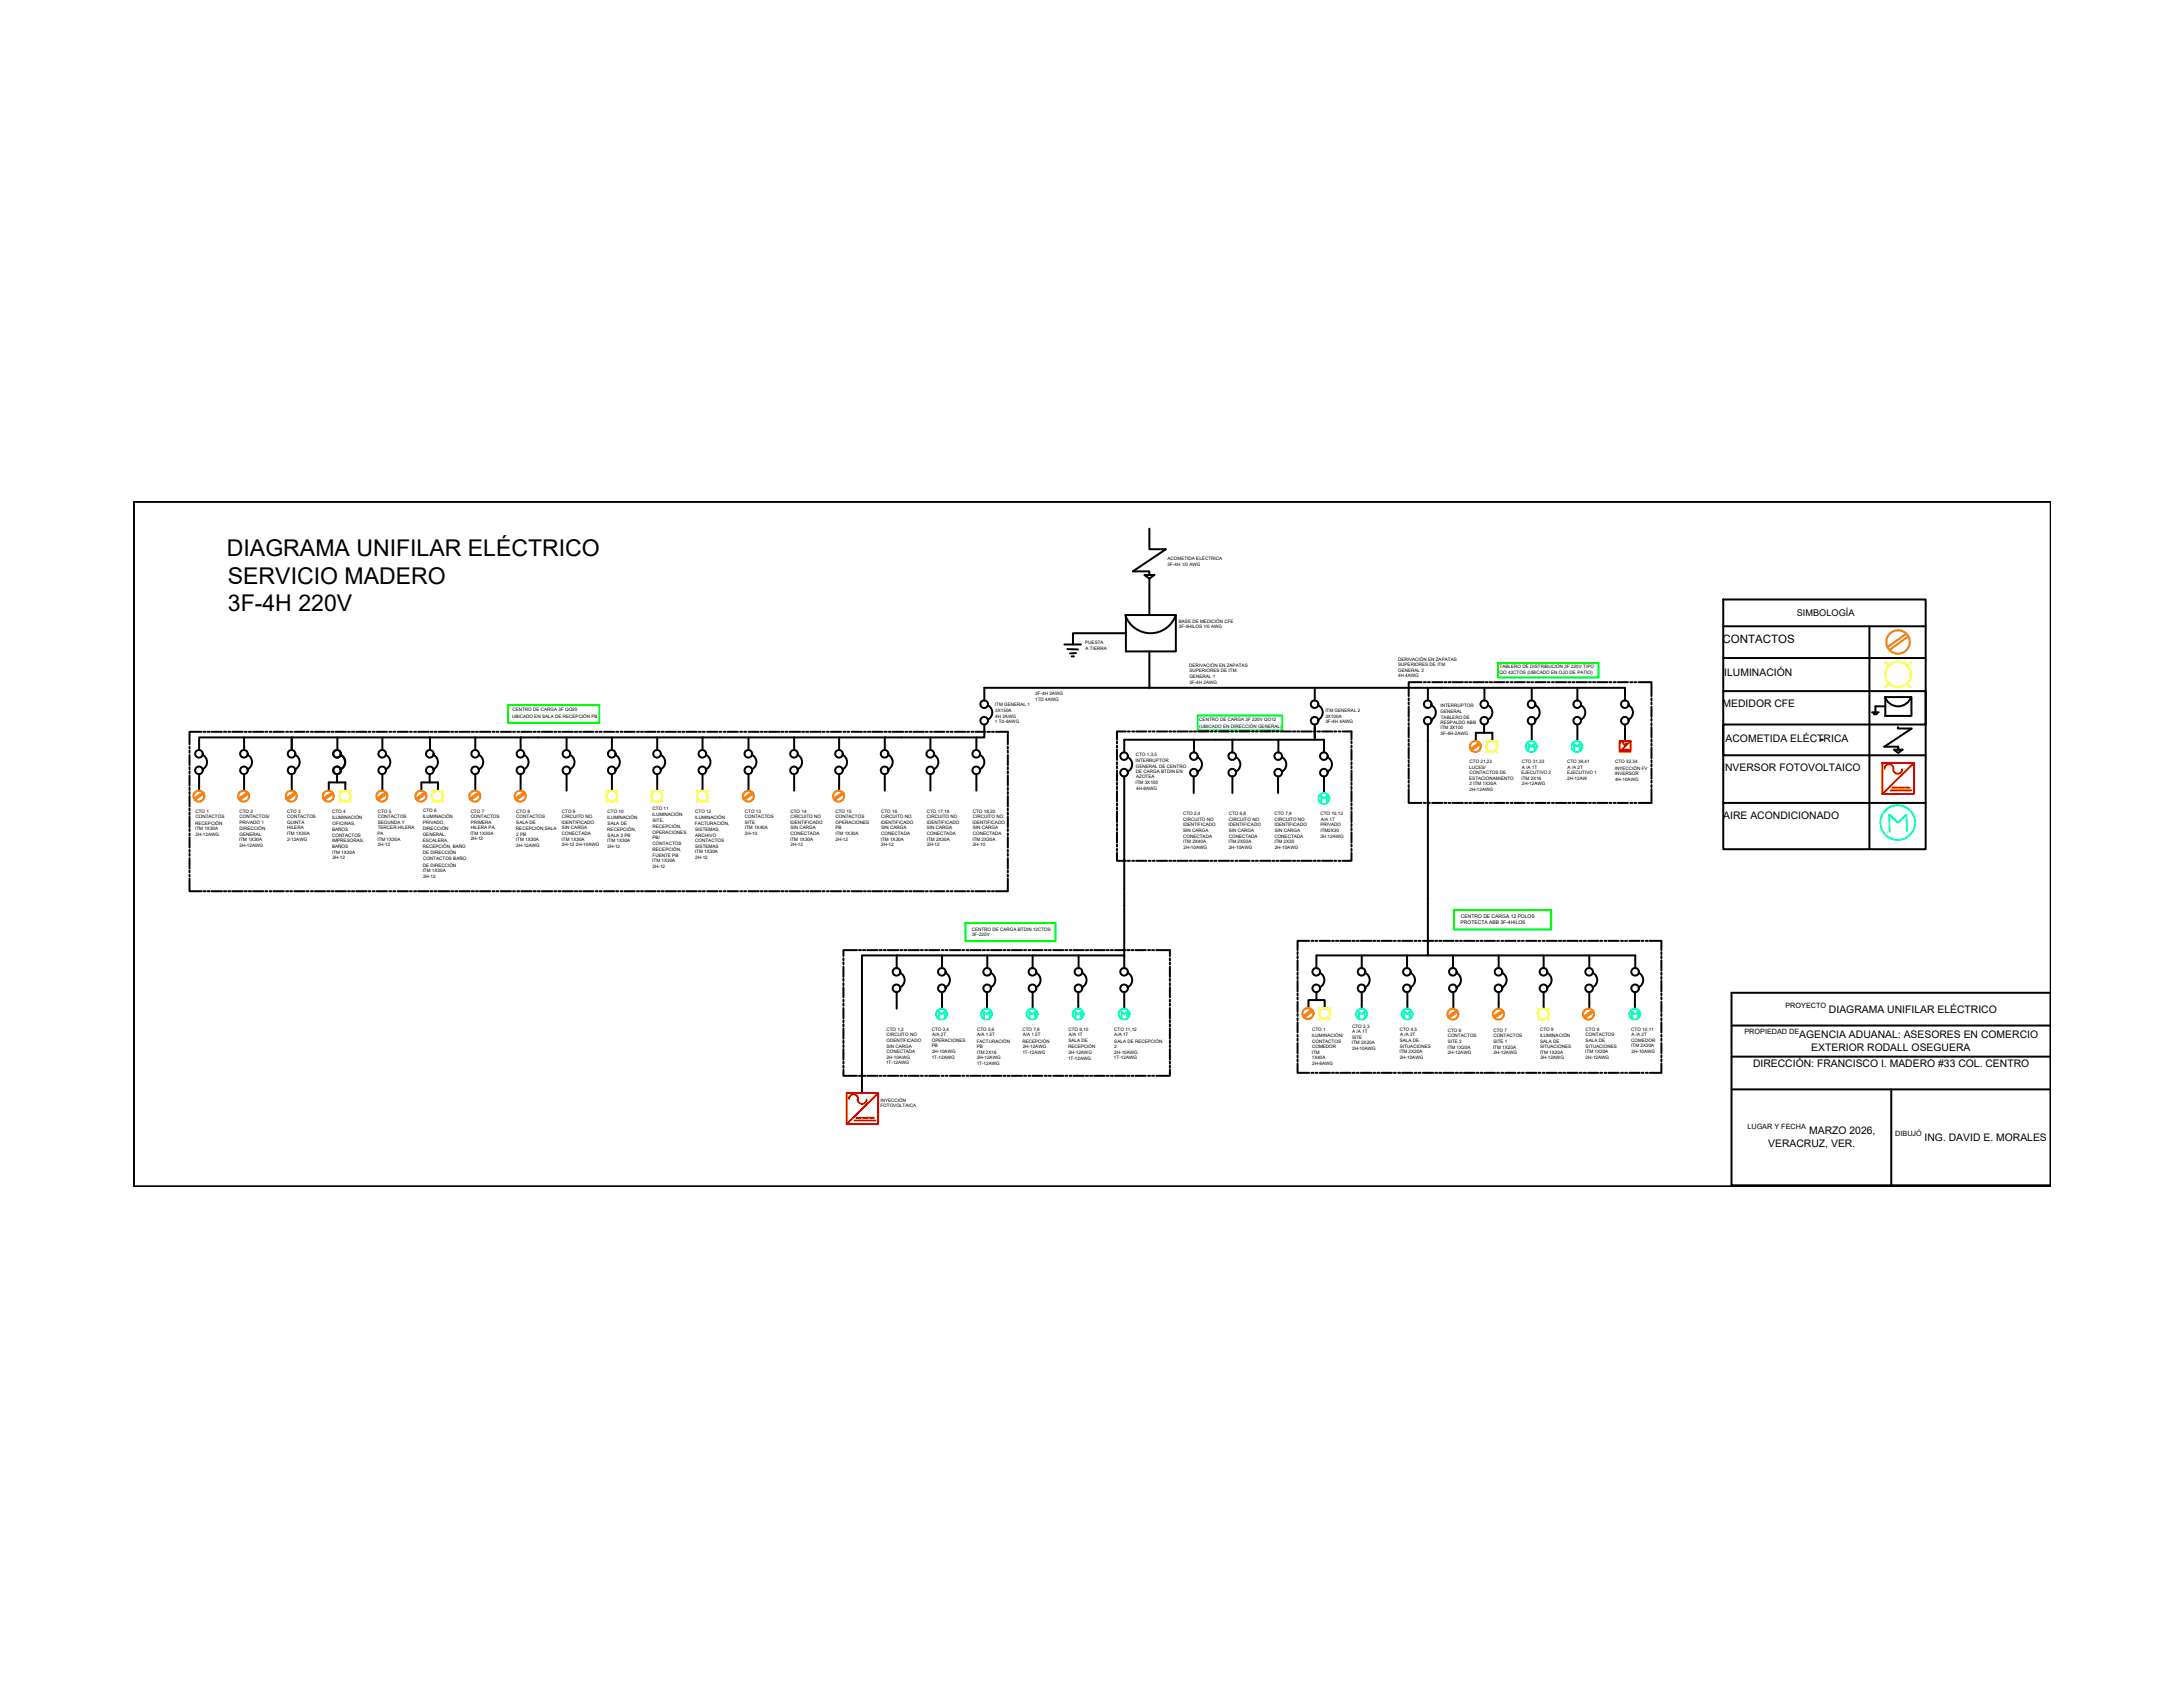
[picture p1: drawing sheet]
<svg xmlns="http://www.w3.org/2000/svg" width="279mm" height="216mm" viewBox="0 0 279 216" stroke-linecap="round" stroke-linejoin="round" font-family="sans-serif">
<defs><g id="words">
<g font-size="3">
<text x="29" y="71.1">DIAGRAMA UNIFILAR ELÉCTRICO</text>
<text x="29.2" y="74.7">SERVICIO MADERO</text>
<text x="29.2" y="78.2">3F-4H 220V</text>
</g>
<text font-size="1.5" x="220.5" y="82.3">CONTACTOS</text>
<g font-size="1.3">
<text x="220.7" y="86.5">ILUMINACIÓN</text>
<text x="220.5" y="90.5">MEDIDOR CFE</text>
<text x="220.9" y="95">ACOMETIDA ELÉCTRICA</text>
<text x="220.4" y="98.7">INVERSOR FOTOVOLTAICO</text>
<text x="220.6" y="104.8">AIRE ACONDICIONADO</text>
<text x="234.1" y="129.6">DIAGRAMA UNIFILAR ELÉCTRICO</text>
<text x="224.4" y="136.5">DIRECCIÓN: FRANCISCO I. MADERO #33 COL. CENTRO</text>
<text x="230.3" y="132.9">AGENCIA ADUANAL: ASESORES EN COMERCIO</text>
<text x="231.8" y="134.5">EXTERIOR RODALL OSEGUERA</text>
<text x="226.3" y="146.7">VERACRUZ, VER.</text>
<text x="231.6" y="145.1">MARZO 2026,</text>
<text x="246.3" y="146">ING. DAVID E. MORALES</text>
</g>
<text font-size="1.2" x="230" y="78.8">SIMBOLOGÍA</text>
<g font-size=".9">
<text x="228.5" y="129">PROYECTO</text>
<text x="223.3" y="132.3">PROPIEDAD DE</text>
<text x="223.6" y="144.5">LUGAR Y FECHA</text>
<text x="242.6" y="145.4">DIBUJÓ</text>
</g>
<g font-size=".6">
<text x="149.4" y="71.7">ACOMETIDA ELÉCTRICA</text>
<text x="149.4" y="72.4">3F-4H 1/0 AWG</text>
<text x="138.9" y="82.5">PUESTA</text>
<text x="138.9" y="83.2">A TIERRA</text>
<text x="150.9" y="79.7">BASE DE MEDICIÓN CFE</text>
<text x="150.9" y="80.4">3F-4HILOS 1/0 AWG</text>
<text x="132.5" y="89">3F-4H 2AWG</text>
<text x="132.5" y="89.7">1TD 4AWG</text>
<text x="152.2" y="85.4">DERIVACIÓN EN ZAPATAS</text>
<text x="152.2" y="86">SUPERIORES DE ITM</text>
<text x="152.2" y="86.8">GENERAL 1</text>
<text x="152.2" y="87.5">3F-4H 2AWG</text>
<text x="178.9" y="84.6">DERIVACIÓN EN ZAPATAS</text>
<text x="178.9" y="85.2">SUPERIORES DE ITM</text>
<text x="178.9" y="86">GENERAL 2</text>
<text x="178.9" y="86.7">4H 4AWG</text>
<text x="191.9" y="85.5">TABLERO DE DISTRIBUCION 3F 220V TIPO</text>
<text x="191.9" y="86.2">QO 42CTOS (UBICADO EN OJO DE PATIO)</text>
<text x="220.5" y="86.5">I</text>
<text x="65.5" y="91.8">UBICADO EN SALA DE RECEPCIÓN PB</text>
<text x="65.6" y="91">CENTRO DE CARGA 3F QO20</text>
<text x="127.3" y="90.4">ITM GENERAL 1</text>
<text x="127.3" y="92.6">1 Td-4AWG</text>
<text x="127.4" y="91.1">3X150A</text>
<text x="127.4" y="91.8">4H 2AWG</text>
<text x="153.5" y="92.3">CENTRO DE CARGA 3F 220V QO12</text>
<text x="153.5" y="93.1">(UBICADO EN DIRECCIÓN GENERAL)</text>
<text x="169.6" y="91.2">ITM GENERAL 2</text>
<text x="169.6" y="91.8">3X100A</text>
<text x="169.6" y="92.6">3F-4H 4AWG</text>
<text x="184.4" y="90.5">INTERRUPTOR</text>
<text x="184.4" y="91.2">GENERAL</text>
<text x="184.4" y="92.7">RESPALDO ABB</text>
<text x="184.4" y="93.4">ITM 3X100</text>
<text x="184.4" y="94.1">3F-4H-2AWG</text>
<text x="184.4" y="92">TABLERO DE</text>
<text x="145.3" y="97.5">INTERRUPTOR</text>
<text x="145.3" y="100.3">ITM 3X100</text>
<text x="145.4" y="96.8">CTO 1,3,5</text>
<text x="145.4" y="98.2">GENERAL DE CENTRO</text>
<text x="145.4" y="98.9">DE CARGA BTDIN EN</text>
<text x="145.4" y="99.6">AZOTEA</text>
<text x="145.4" y="101.1">4H-8AWG</text>
<text x="188" y="98.4">LUCES/</text>
<text x="188" y="99.8">ESTACIONAMIENTO</text>
<text x="188.1" y="97.7">CTO 21,23</text>
<text x="188.1" y="99.1">CONTACTOS DE</text>
<text x="188.1" y="100.5">2 ITM 1X30A</text>
<text x="188.1" y="101.2">2H-12AWG</text>
<text x="194.7" y="99.1">EJECUTIVO 2</text>
<text x="194.7" y="99.8">ITM 2X16</text>
<text x="194.8" y="97.7">CTO 31,33</text>
<text x="194.8" y="98.4">A /A 1T</text>
<text x="194.8" y="100.5">2H-12AWG</text>
<text x="200.6" y="97.7">CTO 39,41</text>
<text x="200.6" y="99.1">EJECUTIVO 1</text>
<text x="200.6" y="99.8">2H-12AW</text>
<text x="200.6" y="98.4">A /A 2T</text>
<text x="206.7" y="98.5">INYECCIÓN FV</text>
<text x="206.7" y="99.2">INVERSOR</text>
<text x="206.7" y="97.7">CTO 32,34</text>
<text x="206.7" y="99.9">4H-10AWG</text>
<text x="25" y="105.6">RECEPCIÓN</text>
<text x="25" y="106.3">ITM 1X30A</text>
<text x="25" y="104">CTO 1</text>
<text x="25" y="104.7">CONTACTOS</text>
<text x="25" y="106.9">2H-12AWG</text>
<text x="30.6" y="107.7">ITM 1X30A</text>
<text x="30.6" y="104">CTO 2</text>
<text x="30.6" y="104.7">CONTACTOS/</text>
<text x="30.6" y="105.5">PRIVADO 1</text>
<text x="30.6" y="106.3">DIRECCIÓN</text>
<text x="30.6" y="107">GENERAL</text>
<text x="36.7" y="106.9">ITM 1X30A</text>
<text x="36.7" y="104">CTO 3</text>
<text x="36.7" y="104.7">CONTACTOS</text>
<text x="36.7" y="105.5">QUINTA</text>
<text x="36.7" y="106.1">HILERA</text>
<text x="36.7" y="107.6">2-12AWG</text>
<text x="42.5" y="104">CTO 4</text>
<text x="42.5" y="104.8">ILUMINACIÓN</text>
<text x="42.5" y="106.4">BAÑOS</text>
<text x="42.5" y="107.1">CONTACTOS</text>
<text x="42.5" y="107.8">IMPRESORAS,</text>
<text x="42.5" y="105.6">OFICINAS,</text>
<text x="48.3" y="106.9">PA</text>
<text x="48.3" y="107.6">ITM 1X30A</text>
<text x="48.3" y="104">CTO 5</text>
<text x="48.3" y="104.7">CONTACTOS</text>
<text x="48.3" y="105.5">SEGUNDA Y</text>
<text x="48.3" y="106.1">TERCER HILERA</text>
<text x="54.1" y="104.7">ILUMINACIÓN</text>
<text x="54.1" y="105.5">PRIVADO,</text>
<text x="54.1" y="106.3">DIRECCIÓN</text>
<text x="54.1" y="107">GENERAL,</text>
<text x="54.1" y="107.7">ESCALERA,</text>
<text x="54.1" y="103.9">CTO 6</text>
<text x="60.2" y="106.9">ITM 1X30A</text>
<text x="60.2" y="104">CTO 7</text>
<text x="60.2" y="104.7">CONTACTOS</text>
<text x="60.2" y="105.4">PRIMERA</text>
<text x="60.2" y="106.1">HILERA PA.</text>
<text x="60.2" y="107.5">2H-12</text>
<text x="66" y="106.3">RECEPCIÓN,SALA</text>
<text x="66" y="107.7">ITM 1X30A</text>
<text x="66.1" y="104">CTO 8</text>
<text x="66.1" y="104.7">CONTACTOS</text>
<text x="66.1" y="105.5">SALA DE</text>
<text x="66.1" y="106.9">2 PB</text>
<text x="71.9" y="105.5">IDENTIFICADO</text>
<text x="71.9" y="107.6">ITM 1X30A</text>
<text x="71.9" y="104">CTO 9</text>
<text x="71.9" y="104.7">CIRCUITO NO</text>
<text x="71.9" y="106.1">SIN CARGA</text>
<text x="71.9" y="106.9">CONECTADA</text>
<text x="77.7" y="104.8">ILUMINACIÓN</text>
<text x="77.7" y="106.4">RECEPCIÓN,</text>
<text x="77.7" y="107.8">ITM 1X30A</text>
<text x="77.8" y="104">CTO 10</text>
<text x="77.8" y="105.6">SALA DE</text>
<text x="77.8" y="107.1">SALA 2 PB</text>
<text x="83.5" y="104.5">ILUMINACIÓN</text>
<text x="83.5" y="103.6">CTO 11</text>
<text x="83.5" y="105.2">SITE,</text>
<text x="83.5" y="106">RECEPCIÓN,</text>
<text x="83.5" y="106.7">OPERACIONES</text>
<text x="83.5" y="107.4">PB/</text>
<text x="88.9" y="104.8">ILUMINACIÓN</text>
<text x="88.9" y="105.6">FACTURACIÓN,</text>
<text x="89" y="104">CTO 12</text>
<text x="89" y="106.4">SISTEMAS,</text>
<text x="89" y="107.1">ARCHIVO</text>
<text x="89" y="107.8">CONTACTOS</text>
<text x="95.3" y="104">CTO 13</text>
<text x="95.3" y="104.7">CONTACTOS</text>
<text x="95.3" y="105.5">SITE</text>
<text x="95.3" y="106.1">ITM 1X40A</text>
<text x="95.3" y="106.9">2H-10</text>
<text x="101.1" y="105.5">IDENTIFICADO</text>
<text x="101.1" y="107.6">ITM 1X30A</text>
<text x="101.2" y="104">CTO 14</text>
<text x="101.2" y="104.7">CIRCUITO NO</text>
<text x="101.2" y="106.1">SIN CARGA</text>
<text x="101.2" y="106.9">CONECTADA</text>
<text x="106.9" y="104">CTO 15</text>
<text x="106.9" y="104.7">CONTACTOS</text>
<text x="106.9" y="105.5">OPERACIONES</text>
<text x="106.9" y="106.1">PB</text>
<text x="106.9" y="106.9">ITM 1X30A</text>
<text x="106.9" y="107.6">2H-12</text>
<text x="112.7" y="105.5">IDENTIFICADO</text>
<text x="112.7" y="107.6">ITM 1X30A</text>
<text x="112.8" y="104">CTO 16</text>
<text x="112.8" y="104.7">CIRCUITO NO</text>
<text x="112.8" y="106.1">SIN CARGA</text>
<text x="112.8" y="106.9">CONECTADA</text>
<text x="118.6" y="104">CTO 17,19</text>
<text x="118.6" y="104.7">CIRCUITO NO</text>
<text x="118.6" y="105.5">IDENTIFICADO</text>
<text x="118.6" y="106.1">SIN CARGA</text>
<text x="118.6" y="106.9">CONECTADA</text>
<text x="118.6" y="107.6">ITM 2X30A</text>
<text x="124.5" y="105.5">IDENTIFICADO</text>
<text x="124.5" y="107.6">ITM 2X30A</text>
<text x="124.5" y="104">CTO 18,20</text>
<text x="124.5" y="104.7">CIRCUITO NO</text>
<text x="124.5" y="106.1">SIN CARGA</text>
<text x="124.5" y="106.9">CONECTADA</text>
<text x="151.4" y="104.3">CTO 2,4</text>
<text x="151.4" y="105">CIRCUITO NO</text>
<text x="151.4" y="105.8">IDENTIFICADO</text>
<text x="151.4" y="106.5">SIN CARGA</text>
<text x="151.4" y="107.2">CONECTADA</text>
<text x="151.4" y="107.9">ITM 2X40A</text>
<text x="157.2" y="105.8">IDENTIFICADO</text>
<text x="157.2" y="107.9">ITM 2X50A</text>
<text x="157.3" y="104.3">CTO 6,8</text>
<text x="157.3" y="105">CIRCUITO NO</text>
<text x="157.3" y="106.5">SIN CARGA</text>
<text x="157.3" y="107.2">CONECTADA</text>
<text x="163.1" y="104.3">CTO 7,9</text>
<text x="163.1" y="105">CIRCUITO NO</text>
<text x="163.1" y="105.8">IDENTIFICADO</text>
<text x="163.1" y="107.2">CONECTADA</text>
<text x="163.1" y="107.9">ITM 2X30</text>
<text x="163.2" y="106.5">SIN CARGA</text>
<text x="169" y="104.3">CTO 10,12</text>
<text x="169" y="105.8">PRIVADO</text>
<text x="169" y="106.5">ITM2X30</text>
<text x="169" y="107.2">2H.12AWG</text>
<text x="169" y="105">A/A 1T</text>
<text x="30.6" y="108.4">2H-12AWG</text>
<text x="42.5" y="108.6">BAÑOS</text>
<text x="42.5" y="109.3">ITM 1X30A</text>
<text x="42.5" y="110">2H-12</text>
<text x="48.3" y="108.3">2H-12</text>
<text x="54.1" y="108.5">RECEPCIÓN, BAÑO</text>
<text x="54.1" y="109.3">DE DIRECCIÓN</text>
<text x="54.1" y="110.9">DE DIRECCIÓN</text>
<text x="54.1" y="111.6">ITM 1X30A</text>
<text x="54.1" y="110.1">CONTACTOS BAÑO</text>
<text x="54.1" y="112.4">2H-12</text>
<text x="66.1" y="108.4">2H-12AWG</text>
<text x="71.9" y="108.3">2H-12 2H-10AWG</text>
<text x="77.8" y="108.5">2H-12</text>
<text x="83.5" y="110.3">ITM 1X30A</text>
<text x="83.5" y="108.1">CONTACTOS</text>
<text x="83.5" y="108.9">RECEPCIÓN,</text>
<text x="83.5" y="109.6">FUENTE PB</text>
<text x="83.5" y="111.1">2H-12</text>
<text x="88.9" y="109.2">ITM 1X30A</text>
<text x="89" y="108.5">SISTEMAS</text>
<text x="89" y="109.9">2H-12</text>
<text x="101.2" y="108.3">2H-12</text>
<text x="112.8" y="108.3">2H-12</text>
<text x="118.7" y="108.3">2H-12</text>
<text x="124.5" y="108.3">2H-10</text>
<text x="151.5" y="108.6">2H-10AWG</text>
<text x="157.3" y="108.6">2H-10AWG</text>
<text x="163.2" y="108.6">2H-10AWG</text>
<text x="124.4" y="119.1">CENTRO DE CARGA BTDIN 12CTOS</text>
<text x="124.4" y="119.8">3F-220V</text>
<text x="186.9" y="118.3">PROTECTA ABB 3F-4HILOS</text>
<text x="187" y="117.5">CENTRO DE CARGA 12 POLOS</text>
<text x="113.5" y="131.9">CTO 1,2</text>
<text x="119.3" y="131.9">CTO 3,4</text>
<text x="125.1" y="131.9">CTO 5,6</text>
<text x="130.9" y="131.9">CTO 7,8</text>
<text x="136.7" y="131.9">CTO 9,10</text>
<text x="142.6" y="131.9">CTO 11,12</text>
<text x="167.9" y="131.9">CTO 1</text>
<text x="173.1" y="131.5">CTO 2,3</text>
<text x="179.2" y="131.9">CTO 4,5</text>
<text x="197.1" y="131.9">CTO 8</text>
<text x="202.9" y="131.9">CTO 9</text>
<text x="208.8" y="131.9">CTO 10,11</text>
<text x="113.4" y="136.2">1T-12AWG</text>
<text x="113.5" y="132.6">CIRCUITO NO</text>
<text x="113.5" y="133.4">ODENTIFICADO</text>
<text x="113.5" y="134.1">SIN CARGA</text>
<text x="113.5" y="134.8">CONECTADA</text>
<text x="113.5" y="135.5">2H-10AWG</text>
<text x="119.3" y="133.4">OPERACIONES</text>
<text x="119.3" y="134">PB</text>
<text x="119.3" y="135.5">1T-12AWG</text>
<text x="119.3" y="132.6">A/A 2T</text>
<text x="119.3" y="134.8">2H-10AWG</text>
<text x="125" y="133.4">FACTURACIÓN</text>
<text x="125" y="134.2">PB</text>
<text x="125" y="134.8">ITM 2X16</text>
<text x="125" y="136.3">1T-12AWG</text>
<text x="125.1" y="132.6">A/A 1.5T</text>
<text x="125.1" y="135.6">2H-12AWG</text>
<text x="130.9" y="133.4">RECEPCIÓN</text>
<text x="130.9" y="134.9">1T-12AWG</text>
<text x="130.9" y="132.6">A/A 1.5T</text>
<text x="130.9" y="134.2">2H-12AWG</text>
<text x="136.7" y="134.2">RECEPCIÓN</text>
<text x="136.7" y="135.6">1T-12AWG</text>
<text x="136.7" y="133.4">SALA DE</text>
<text x="136.7" y="134.9">2H-12AWG</text>
<text x="136.8" y="132.6">A/A 1T</text>
<text x="142.6" y="135.6">1T-12AWG</text>
<text x="142.6" y="132.6">A/A 1T</text>
<text x="142.6" y="133.4">SALA DE RECEPCIÓN</text>
<text x="142.6" y="134.2">2</text>
<text x="142.6" y="134.9">2H-10AWG</text>
<text x="167.9" y="132.7">ILUMINACIÓN/</text>
<text x="167.9" y="134.9">ITM</text>
<text x="167.9" y="135.6">1X40A</text>
<text x="167.9" y="133.4">CONTACTOS</text>
<text x="167.9" y="134.2">COMEDOR</text>
<text x="167.9" y="136.3">2H-8AWG</text>
<text x="173" y="133.7">ITM 2X20A</text>
<text x="173.1" y="132.3">A /A 1T</text>
<text x="173.1" y="133">SITE</text>
<text x="173.1" y="134.4">2H-10AWG</text>
<text x="179.1" y="134.8">ITM 2X20A</text>
<text x="179.2" y="133.4">SALA DE</text>
<text x="179.2" y="134.1">SITUACIONES</text>
<text x="179.2" y="135.5">2H-10AWG</text>
<text x="179.2" y="132.6">A /A 2T</text>
<text x="185.3" y="134.2">ITM 1X20A</text>
<text x="185.3" y="132.1">CTO 6</text>
<text x="185.3" y="132.8">CONTACTOS</text>
<text x="185.3" y="133.5">SITE 2</text>
<text x="185.3" y="134.9">2H-12AWG</text>
<text x="191.1" y="134.2">ITM 1X20A</text>
<text x="191.1" y="132.1">CTO 7</text>
<text x="191.1" y="132.8">CONTACTOS</text>
<text x="191.1" y="133.5">SITE 1</text>
<text x="191.1" y="134.9">2H-12AWG</text>
<text x="197.1" y="132.7">ILUMINACIÓN</text>
<text x="197.1" y="133.4">SALA DE</text>
<text x="197.1" y="134.2">SITUACIONES</text>
<text x="197.1" y="134.9">ITM 1X20A</text>
<text x="197.1" y="135.6">2H-12AWG</text>
<text x="202.9" y="134.8">ITM 1X20A</text>
<text x="202.9" y="132.6">CONTACTOS</text>
<text x="202.9" y="133.4">SALA DE</text>
<text x="202.9" y="134.1">SITUACIONES</text>
<text x="202.9" y="135.5">2H-12AWG</text>
<text x="208.8" y="133.4">COMEDOR</text>
<text x="208.8" y="134">ITM 2X20A</text>
<text x="208.8" y="132.6">A /A 2T</text>
<text x="208.8" y="134.8">2H-10AWG</text>
<text x="112.7" y="141">INYECCIÓN</text>
<text x="112.7" y="141.7">FOTOVOLTAICA</text>
</g>
</g></defs>
<!-- layer: 0 -->
<g fill="none" stroke="#000" stroke-width=".25">
<path d="M17.1 64.2h245.4v87.6h-245.4zM144 78.7a3.4 3.4 0 0 0 3.3 2.3 3.4 3.4 0 0 0 3.2-2.3M144.1 78.7h6.4v4.7h-6.4zM146.5 73.6h1.2l-.6 .5zM147.1 67.7v2.6h2.1l-4.2 2.8h2.1v.5M147.1 74.1v4.6M220.6 76.7h25.9v32h-25.9zM24.3 95.6v.2M24.3 96.1v.2M24.3 96.6v1.3M24.3 98.2v.2M24.3 98.7v.3"/>
<path d="M24.3 99.2v1.4M25.5 99.1v2.1M25.8 93.7h-1.5v1.6M25.9 96.6a1.04 1.04 0 0 1 .6 .9 1.04 1.04 0 0 1-.6 1M26 93.7h.3M26.5 93.7h.3M27.1 93.7h1.3M28.7 93.7h.3M29.2 93.7h.3M29.7 93.7h1.4M31.2 94.4v1.6M31.2 99.1v2.1"/>
<path d="M31.3 93.7h.3M31.7 96.6a1.04 1.04 0 0 1 .6 .9 1.04 1.04 0 0 1-.6 1M31.8 93.7h.3M32.4 93.7h1.3M34 93.7h.2M34.5 93.7h.3M35 93.7h1.3M36.6 93.7h.3M37.1 93.7h.3M37.3 94.4v1.6M37.3 99.1v2.1M37.7 93.7h1.3"/>
<path d="M37.8 96.6a1.04 1.04 0 0 1 .6 .9 1.04 1.04 0 0 1-.6 1M39.2 93.7h.3M39.8 93.7h.2M40.3 93.7h1.3M41.9 93.7h.3M42.4 93.7h.3M42.9 93.7h1.4M43.1 99.1v1M43.2 94.4h-17.7v1.6M43.6 96.6a1.04 1.04 0 0 1 .6 .9 1.04 1.04 0 0 1-.6 1M44.5 93.7h.3M45 93.7h.3"/>
<path d="M45.6 93.7h1.3M47.2 93.7h.2M47.7 93.7h.3M48.2 93.7h1.3M48.9 94.4v1.6M48.9 99.1v2.1M49.4 96.6a1.04 1.04 0 0 1 .6 .9 1.04 1.04 0 0 1-.6 1M49.8 93.7h.3M50.3 93.7h.3M50.9 93.7h1.3M52.5 93.7h.2M53 93.7h.3"/>
<path d="M53.5 93.7h1.3M55 99.1v1M55 94.4h-11.8v1.6M55 94.4v1.6M55.1 93.7h.3M55.5 96.6a1.04 1.04 0 0 1 .5 .9 1.04 1.04 0 0 1-.5 1M55.6 93.7h.3M56.1 93.7h1.4M57.7 93.7h.3M58.3 93.7h.2M58.8 93.7h1.3M60.4 93.7h.3"/>
<path d="M60.8 94.4v1.6M60.8 99.1v2.1M60.9 93.7h.3M61.3 96.6a1.04 1.04 0 0 1 .5 .9 1.04 1.04 0 0 1-.5 1M61.4 93.7h1.3M63 93.7h.3M63.5 93.7h.3M64.1 93.7h1.3M65.7 93.7h.2M66.2 93.7h.3M66.6 94.4v1.6M66.6 99.1v2.1"/>
<path d="M66.7 93.7h1.3M67.1 96.6a1.04 1.04 0 0 1 .5 .9 1.04 1.04 0 0 1-.5 1M68.3 93.7h.3M68.8 93.7h.3M69.3 93.7h1.4M71 93.7h.2M71.5 93.7h.3M72 93.7h1.3M72.5 94.4v1.6M72.5 99.1v2.1M73 96.6a1.04 1.04 0 0 1 .5 .9 1.04 1.04 0 0 1-.5 1M73.6 93.7h.3"/>
<path d="M74.1 93.7h.3M74.6 93.7h1.3M76.2 93.7h.3M76.8 93.7h.2M77.3 93.7h1.3M78.3 94.4v1.6M78.3 99.1v2.1M78.8 96.6a1.04 1.04 0 0 1 .5 .9 1.04 1.04 0 0 1-.5 1M78.9 93.7h.2M79.4 93.7h.3M79.9 93.7h1.3M81.5 93.7h.3"/>
<path d="M82 93.7h.3M82.6 93.7h1.3M84.1 94.4v1.6M84.1 99.1v2.1M84.2 93.7h.2M84.6 96.6a1.04 1.04 0 0 1 .5 .9 1.04 1.04 0 0 1-.5 1M84.7 93.7h.3M85.2 93.7h1.3M86.8 93.7h.3M87.3 93.7h.3M87.8 93.7h1.4M89.5 93.7h.2"/>
<path d="M89.9 94.4v1.6M89.9 99.1v2.1M90 93.7h.2M90.4 96.6a1.04 1.04 0 0 1 .5 .9 1.04 1.04 0 0 1-.5 1M90.5 93.7h1.3M92.1 93.7h.2M92.6 93.7h.3M93.1 93.7h1.3M94.7 93.7h.3M95.3 93.7h.2M95.8 94.4v1.6M95.8 99.1v2.1"/>
<path d="M95.8 93.7h1.3M96.2 96.6a1.04 1.04 0 0 1 .6 .9 1.04 1.04 0 0 1-.6 1M97.4 93.7h.2M97.9 93.7h.3M98.4 93.7h1.3M100 93.7h.3M100.5 93.7h.3M101 93.7h1.4M101.6 94.4v1.6M101.6 99.1v2.1M102.1 96.6a1.04 1.04 0 0 1 .6 .9 1.04 1.04 0 0 1-.6 1M102.7 93.7h.2"/>
<path d="M103.2 93.7h.3M103.7 93.7h1.3M105.3 93.7h.2M105.8 93.7h.3M106.3 93.7h1.4M107.4 94.4v1.6M107.4 99.1v2.1M107.8 96.6a1.04 1.04 0 0 1 .6 .9 1.04 1.04 0 0 1-.6 1M108 93.7h.2M108.5 93.7h.2M109 93.7h1.3M110.6 93.7h.2"/>
<path d="M111.1 93.7h.3M111.6 93.7h1.3M113.2 93.7h.3M113.2 94.4v1.6M113.2 99.1v2.1M113.7 96.6a1.04 1.04 0 0 1 .6 .9 1.04 1.04 0 0 1-.6 1M113.7 93.7h.3M114.3 93.7h1.3M115.9 93.7h.2M116.4 93.7h.3M116.9 93.7h1.3M118.5 93.7h.2"/>
<path d="M119 93.7h.3M119.1 94.4v1.6M119.1 99.1v2.1M119.5 96.6a1.04 1.04 0 0 1 .6 .9 1.04 1.04 0 0 1-.6 1M119.5 93.7h1.4M121.2 93.7h.2M121.7 93.7h.2M122.2 93.7h1.3M123.8 93.7h.2M124.3 93.7h.3M124.8 93.7h1.4M125 94.4v1.6"/>
<path d="M125 99.1v2.1M125.4 96.6a1.04 1.04 0 0 1 .6 .9 1.04 1.04 0 0 1-.6 1M126 92.7v1.7h-71M126.4 93.7h.3M126.4 90.2a1.04 1.04 0 0 1 .6 1 1.04 1.04 0 0 1-.6 .9M127 93.7h.2M127.5 93.7h1.5v1.6M129 95.6v.2M129 96.1v.2M129 96.6v1.3M129 98.2v.2M129 98.7v.3"/>
<path d="M129 99.2v1.4M136.2 82.5h2.1M136.6 83.1h1.4M137.2 84h.3M137.7 83.6h-.8M143 94.9v.2M143 95.4v.3M143 95.9v1.4M143 97.6v.2M143 98.1v.2M143 98.6v1.3M143.9 99.4v24.5"/>
<path d="M144.1 93.6h-1.1v1M144.1 81h-6.8v1.5M144.3 96.9a1.04 1.04 0 0 1 .6 .9 1.04 1.04 0 0 1-.6 1M144.4 93.6h.2M144.9 93.6h.3M145.4 93.6h1.3M147 93.6h.3M147.1 83.4v4.6h21.2M147.1 88h-21.1v1.7M147.5 93.6h.3M148.1 93.6h1.3M149.6 93.6h.3"/>
<path d="M150.2 93.6h.3M150.7 93.6h1.3M152.3 93.6h.3M152.8 99.4v2.1M152.8 94.7v1.6M152.8 93.6h.3M153.3 96.9a1.04 1.04 0 0 1 .5 .9 1.04 1.04 0 0 1-.5 1M153.3 93.6h1.4M154.9 93.6h.3M155.4 93.6h.3M155.5 94.7h-11.6v1.6M156 93.6h1.3"/>
<path d="M157.6 93.6h.2M157.7 94.7v1.6M157.7 99.4v2.1M158.1 93.6h.3M158.2 96.9a1.04 1.04 0 0 1 .5 .9 1.04 1.04 0 0 1-.5 1M158.6 93.6h1.3M160.2 93.6h.3M160.7 93.6h.3M161.3 93.6h1.3M162.9 93.6h.2M163.4 93.6h.3M163.6 99.4v2.1"/>
<path d="M163.6 94.7v1.6M163.9 93.6h1.3M164.1 96.9a1.04 1.04 0 0 1 .5 .9 1.04 1.04 0 0 1-.5 1M165.5 93.6h.3M166 93.6h.3M166.5 93.6h1.4M168.1 93.6h.3M168.3 93.1v1.6h-12.8M168.3 88h39.7v1.7M168.3 88v1.7M168.3 92.7v1.7M168.3 94.7h1.2v1.6"/>
<path d="M168.7 93.6h.3M168.7 90.2a1.04 1.04 0 0 1 .6 1 1.04 1.04 0 0 1-.6 .9M169.2 93.6h1.3M169.5 99.4v2.1M169.9 96.9a1.04 1.04 0 0 1 .6 .9 1.04 1.04 0 0 1-.6 1M170.8 93.6h.2M171.3 93.6h.3M171.8 93.6h1.2v1M173 94.9v.2M173 95.4v.3M173 95.9v1.4M173 97.6v.2"/>
<path d="M173 98.1v.2M173 98.6v1.3M180.3 89.4v.2M180.3 89.9v.2M180.3 90.4v1.4M180.3 92v.3M180.3 92.6v.2M180.3 93.1v1.3M180.3 94.6v.3M180.3 95.2v.2M180.3 95.7v1.3M180.3 97.3v.3"/>
<path d="M180.3 97.8v.3M180.3 98.4v1.3M180.3 99.9v.3M181.9 87.3h-1.6v1.8M182.2 87.3h.3M182.8 88v1.7M182.8 92.7v29.6M182.8 87.3h.2M183.2 90.2a1.04 1.04 0 0 1 .6 1 1.04 1.04 0 0 1-.6 .9M183.3 87.3h1.3M184.9 87.3h.2M185.4 87.3h.3"/>
<path d="M185.9 87.3h1.3M187.5 87.3h.3M188 87.3h.3M188.6 87.3h1.3M188.9 94.8v-1h2.1v1M189.9 92.7v1.1M190 88v1.7M190.2 87.3h.2M190.4 90.2a1.04 1.04 0 0 1 .6 1 1.04 1.04 0 0 1-.6 .9M190.7 87.3h.3M191.2 87.3h1.3M192.8 87.3h.2"/>
<path d="M193.3 87.3h.3M193.8 87.3h1.4M195.5 87.3h.2M196 87.3h.2M196 88v1.7M196 92.7v2.1M196.5 90.2a1.04 1.04 0 0 1 .6 1 1.04 1.04 0 0 1-.6 .9M196.5 87.3h1.3M198.1 87.3h.2M198.6 87.3h.3M199.1 87.3h1.3M200.7 87.3h.3"/>
<path d="M201.3 87.3h.2M201.8 87.3h1.3M201.9 88v1.7M201.9 92.7v2.1M202.3 90.2a1.04 1.04 0 0 1 .6 1 1.04 1.04 0 0 1-.6 .9M203.4 87.3h.2M203.9 87.3h.3M204.4 87.3h1.3M206 87.3h.2M206.5 87.3h.3M207.1 87.3h1.3M208 92.7v2.1"/>
<path d="M208.4 90.2a1.04 1.04 0 0 1 .6 1 1.04 1.04 0 0 1-.6 .9M208.7 87.3h.2M209.2 87.3h.2M209.7 87.3h1.7v1.8M211.4 89.4v.2M211.4 89.9v.2M211.4 90.4v1.4M211.4 92v.3M211.4 92.6v.2M211.4 93.1v1.3M211.4 94.6v.3M211.4 95.2v.2"/>
<path d="M211.4 95.7v1.3M211.4 97.3v.3M211.4 97.8v.3M211.4 98.4v1.3M211.4 99.9v.3M220.6 88.4h25.9v4.3h-25.9v4h25.9M220.6 80.2h25.9M220.6 84.2h25.9M233 94.7h.3M239.3 80.2v28.5M239.6 91.2h.9M239.8 91.3h.5"/>
<path d="M239.9 91.4h.3M241.3 89.2a1.76 1.76 0 0 0 1.6 1.2 1.76 1.76 0 0 0 1.7-1.2M241.3 89.2h3.3v2.4h-3.3zM241.3 90.4h-1.3v.8M242.4 95.9h1.1l-.5 .5zM242.9 93.1v.1h1.8l-3.5 2.4h1.8v.3M243 95.6v.3M24.3 112.5v1.6h1.5M24.3 100.8v.3M24.3 101.4v.2M24.3 101.9v1.3M24.3 103.5v.2"/>
<path d="M24.3 104v.3M24.3 104.5v1.3M24.3 106.1v.3M24.3 106.7v.2M24.3 107.2v1.3M24.3 108.8v.2M24.3 109.3v.2M24.3 109.8v1.3M24.3 111.4v.2M24.3 111.9v.3M26 114.1h.3M26.5 114.1h.3"/>
<path d="M27.1 114.1h1.3M28.7 114.1h.3M29.2 114.1h.3M29.7 114.1h1.4M31.3 114.1h.3M31.8 114.1h.3M32.4 114.1h1.3M34 114.1h.2M34.5 114.1h.3M35 114.1h1.3M36.6 114.1h.3M37.1 114.1h.3"/>
<path d="M37.7 114.1h1.3M39.2 114.1h.3M39.8 114.1h.2M40.3 114.1h1.3M41.9 114.1h.3M42.1 101.2v-1.1h2.1v1.1M42.4 114.1h.3M42.9 114.1h1.4M44.5 114.1h.3M45 114.1h.3M45.6 114.1h1.3M47.2 114.1h.2"/>
<path d="M47.7 114.1h.3M48.2 114.1h1.3M49.8 114.1h.3M50.3 114.1h.3M50.9 114.1h1.3M52.5 114.1h.2M53 114.1h.3M53.5 114.1h1.3M53.9 101.2v-1.1h2.1v1.1M55.1 114.1h.3M55.6 114.1h.3M56.1 114.1h1.4"/>
<path d="M57.7 114.1h.3M58.3 114.1h.2M58.8 114.1h1.3M60.4 114.1h.3M60.9 114.1h.3M61.4 114.1h1.3M63 114.1h.3M63.5 114.1h.3M64.1 114.1h1.3M65.7 114.1h.2M66.2 114.1h.3M66.7 114.1h1.3"/>
<path d="M68.3 114.1h.3M68.8 114.1h.3M69.3 114.1h1.4M71 114.1h.2M71.5 114.1h.3M72 114.1h1.3M73.6 114.1h.3M74.1 114.1h.3M74.6 114.1h1.3M76.2 114.1h.3M76.8 114.1h.2M77.3 114.1h1.3"/>
<path d="M78.9 114.1h.2M79.4 114.1h.3M79.9 114.1h1.3M81.5 114.1h.3M82 114.1h.3M82.6 114.1h1.3M84.2 114.1h.2M84.7 114.1h.3M85.2 114.1h1.3M86.8 114.1h.3M87.3 114.1h.3M87.8 114.1h1.4"/>
<path d="M89.5 114.1h.2M90 114.1h.2M90.5 114.1h1.3M92.1 114.1h.2M92.6 114.1h.3M93.1 114.1h1.3M94.7 114.1h.3M95.3 114.1h.2M95.8 114.1h1.3M97.4 114.1h.2M97.9 114.1h.3M98.4 114.1h1.3"/>
<path d="M100 114.1h.3M100.5 114.1h.3M101 114.1h1.4M102.7 114.1h.2M103.2 114.1h.3M103.7 114.1h1.3M105.3 114.1h.2M105.8 114.1h.3M106.3 114.1h1.4M108 114.1h.2M108.5 114.1h.2M109 114.1h1.3"/>
<path d="M110.6 114.1h.2M111.1 114.1h.3M111.6 114.1h1.3M113.2 114.1h.3M113.7 114.1h.3M114.3 114.1h1.3M115.9 114.1h.2M116.4 114.1h.3M116.9 114.1h1.3M118.5 114.1h.2M119 114.1h.3M119.5 114.1h1.4"/>
<path d="M121.2 114.1h.2M121.7 114.1h.2M122.2 114.1h1.3M123.8 114.1h.2M124.3 114.1h.3M124.8 114.1h1.4M126.4 114.1h.3M127 114.1h.2M129 112.5v1.6h-1.5M129 100.8v.3M129 101.4v.2M129 101.9v1.3"/>
<path d="M129 103.5v.2M129 104v.3M129 104.5v1.3M129 106.1v.3M129 106.7v.2M129 107.2v1.3M129 108.8v.2M129 109.3v.2M129 109.8v1.3M129 111.4v.2M129 111.9v.3M143 109.1v1.1h1.1"/>
<path d="M143 100.2v.2M143 100.7v.3M143 101.2v1.3M143 102.8v.3M143 103.3v.3M143 103.9v1.3M143 105.5v.2M143 106v.3M143 106.5v1.3M143 108.1v.2M143 108.6v.3M144.4 110.2h.2"/>
<path d="M144.9 110.2h.3M145.4 110.2h1.3M147 110.2h.3M147.5 110.2h.3M148.1 110.2h1.3M149.6 110.2h.3M150.2 110.2h.3M150.7 110.2h1.3M152.3 110.2h.3M152.8 110.2h.3M153.3 110.2h1.4M154.9 110.2h.3"/>
<path d="M155.4 110.2h.3M156 110.2h1.3M157.6 110.2h.2M158.1 110.2h.3M158.6 110.2h1.3M160.2 110.2h.3M160.7 110.2h.3M161.3 110.2h1.3M162.9 110.2h.2M163.4 110.2h.3M163.9 110.2h1.3M165.5 110.2h.3"/>
<path d="M166 110.2h.3M166.5 110.2h1.4M168.1 110.2h.3M168.7 110.2h.3M169.2 110.2h1.3M170.8 110.2h.2M171.3 110.2h.3M173 109.1v1.1h-1.2M173 100.2v.2M173 100.7v.3M173 101.2v1.3M173 102.8v.3"/>
<path d="M173 103.3v.3M173 103.9v1.3M173 105.5v.2M173 106v.3M173 106.5v1.3M173 108.1v.2M173 108.6v.3M180.3 101v1.8h1.6M180.3 100.5v.2M182.2 102.8h.3M182.8 102.8h.2M183.3 102.8h1.3"/>
<path d="M184.9 102.8h.2M185.4 102.8h.3M185.9 102.8h1.3M187.5 102.8h.3M188 102.8h.3M188.6 102.8h1.3M190.2 102.8h.2M190.7 102.8h.3M191.2 102.8h1.3M192.8 102.8h.2M193.3 102.8h.3M193.8 102.8h1.4"/>
<path d="M195.5 102.8h.2M196 102.8h.2M196.5 102.8h1.3M198.1 102.8h.2M198.6 102.8h.3M199.1 102.8h1.3M200.7 102.8h.3M201.3 102.8h.2M201.8 102.8h1.3M203.4 102.8h.2M203.9 102.8h.3M204.4 102.8h1.3"/>
<path d="M206 102.8h.2M206.5 102.8h.3M207.1 102.8h1.3M208.7 102.8h.2M209.2 102.8h.2M211.4 100.5v.2M211.4 101v1.8h-1.7M220.6 102.8h25.9M108 136.9v.8h1.7M108 122.7v.2M108 123.2v.2M108 123.7v1.3"/>
<path d="M108 125.3v.2M108 125.8v.3M108 126.3v1.3M108 127.9v.3M108 128.5v.2M108 129v1.3M108 130.6v.2M108 131.1v.3M108 131.6v1.3M108 133.2v.3M108 133.7v.3M108 134.3v1.3"/>
<path d="M108 135.9v.2M108 136.4v.3M109.7 121.6h-1.7v.8M109.9 137.7h.3M109.9 121.6h.3M110.4 137.7h.3M110.4 121.6h.3M111 137.7h1.3M111 121.6h1.3M112.6 137.7h.3M112.6 121.6h.3M113.1 137.7h.3"/>
<path d="M113.1 121.6h.3M113.6 137.7h1.4M113.6 121.6h1.4M114.8 122.3h-4.5v17.6M114.8 122.3v1.6M114.8 127v2.1M114.8 122.3h29.1M115.2 124.5a1.04 1.04 0 0 1 .6 .9 1.04 1.04 0 0 1-.6 1M115.2 137.7h.3M115.2 121.6h.3M115.7 137.7h.3M115.7 121.6h.3"/>
<path d="M116.3 137.7h1.3M116.3 121.6h1.3M117.9 137.7h.2M117.9 121.6h.2M118.4 137.7h.3M118.4 121.6h.3M118.9 137.7h1.3M118.9 121.6h1.3M120.5 137.7h.3M120.5 121.6h.3M120.6 122.3v1.6M120.6 127v2.1"/>
<path d="M121 124.5a1.04 1.04 0 0 1 .6 .9 1.04 1.04 0 0 1-.6 1M121 137.7h.3M121 121.6h.3M121.6 137.7h1.3M121.6 121.6h1.3M123.1 137.7h.3M123.1 121.6h.3M123.7 137.7h.3M123.7 121.6h.3M124.2 137.7h1.3M124.2 121.6h1.3M125.8 137.7h.3"/>
<path d="M125.8 121.6h.3M126.3 127v2.1M126.3 137.7h.3M126.3 121.6h.3M126.4 122.3v1.6M126.8 124.5a1.04 1.04 0 0 1 .6 .9 1.04 1.04 0 0 1-.6 1M126.8 137.7h1.4M126.8 121.6h1.4M128.4 137.7h.3M128.4 121.6h.3M128.9 137.7h.3M128.9 121.6h.3"/>
<path d="M129.5 137.7h1.3M129.5 121.6h1.3M131.1 137.7h.2M131.1 121.6h.2M131.6 137.7h.3M131.6 121.6h.3M132.1 137.7h1.3M132.1 121.6h1.3M132.2 122.3v1.6M132.2 127v2.1M132.6 124.5a1.04 1.04 0 0 1 .6 .9 1.04 1.04 0 0 1-.6 1M133.7 137.7h.3"/>
<path d="M133.7 121.6h.3M134.2 137.7h.3M134.2 121.6h.3M134.8 137.7h1.3M134.8 121.6h1.3M136.4 137.7h.2M136.4 121.6h.2M136.9 137.7h.3M136.9 121.6h.3M137.4 137.7h1.3M137.4 121.6h1.3M138 127v2.1"/>
<path d="M138 122.3v1.6M138.5 124.5a1.04 1.04 0 0 1 .6 .9 1.04 1.04 0 0 1-.6 1M139 137.7h.3M139 121.6h.3M139.5 137.7h.3M139.5 121.6h.3M140 137.7h1.4M140 121.6h1.4M141.6 137.7h.3M141.6 121.6h.3M142.2 137.7h.3M142.2 121.6h.3"/>
<path d="M142.7 137.7h1.3M142.7 121.6h1.3M143.9 127v2.1M144.3 137.7h.3M144.3 121.6h.3M144.3 124.5a1.04 1.04 0 0 1 .6 .9 1.04 1.04 0 0 1-.6 1M144.8 137.7h.3M144.8 121.6h.3M145.3 137.7h1.3M145.3 121.6h1.3M146.9 137.7h.3M146.9 121.6h.3"/>
<path d="M147.4 137.7h.3M147.4 121.6h.3M148 121.6h1.7v.8M149.7 136.9v.8h-1.7M149.7 122.7v.2M149.7 123.2v.2M149.7 123.7v1.3M149.7 125.3v.2M149.7 125.8v.3M149.7 126.3v1.3M149.7 127.9v.3M149.7 128.5v.2"/>
<path d="M149.7 129v1.3M149.7 130.6v.2M149.7 131.1v.3M149.7 131.6v1.3M149.7 133.2v.3M149.7 133.7v.3M149.7 134.3v1.3M149.7 135.9v.2M149.7 136.4v.3M166.1 136.1v1.2h1.5M166.1 121.8v.3M166.1 122.4v.3"/>
<path d="M166.1 122.9v1.3M166.1 124.5v.3M166.1 125v.3M166.1 125.5v1.4M166.1 127.1v.3M166.1 127.6v.3M166.1 128.2v1.3M166.1 129.8v.2M166.1 130.3v.3M166.1 130.8v1.3M166.1 132.4v.3M166.1 132.9v.3"/>
<path d="M166.1 133.5v1.3M166.1 135.1v.2M166.1 135.6v.3M167.5 129v-1h2v1M167.6 120.4h-1.5v1.2M167.9 137.3h.2M167.9 120.4h.2M168.4 137.3h.2M168.4 120.4h.2M168.5 123.9v-1.6h40.8v1.6M168.5 127v1M168.9 137.3h1.3"/>
<path d="M168.9 120.4h1.3M168.9 124.5a1.04 1.04 0 0 1 .6 .9 1.04 1.04 0 0 1-.6 1M170.5 137.3h.2M170.5 120.4h.2M171 137.3h.3M171 120.4h.3M171.5 137.3h1.3M171.5 120.4h1.3M173.1 137.3h.3M173.1 120.4h.3M173.7 137.3h.2M173.7 120.4h.2"/>
<path d="M174.2 137.3h1.3M174.2 120.4h1.3M174.3 122.3v1.6M174.3 127v2.1M174.7 124.5a1.04 1.04 0 0 1 .6 .9 1.04 1.04 0 0 1-.6 1M175.8 137.3h.2M175.8 120.4h.2M176.3 137.3h.3M176.3 120.4h.3M176.8 137.3h1.3M176.8 120.4h1.3M178.4 137.3h.2"/>
<path d="M178.4 120.4h.2M178.9 137.3h.3M178.9 120.4h.3M179.5 137.3h1.3M179.5 120.4h1.3M180.1 122.3v1.6M180.1 127v2.1M180.5 124.5a1.04 1.04 0 0 1 .6 .9 1.04 1.04 0 0 1-.6 1M181.1 137.3h.2M181.1 120.4h.2M181.6 137.3h.2M181.6 120.4h.2"/>
<path d="M182.1 137.3h1.3M182.1 120.4h1.3M183.7 137.3h.2M183.7 120.4h.2M184.2 137.3h.3M184.2 120.4h.3M184.7 137.3h1.4M184.7 120.4h1.4M186 122.3v1.6M186 127v2.1M186.3 137.3h.3M186.3 120.4h.3"/>
<path d="M186.4 124.5a1.04 1.04 0 0 1 .6 .9 1.04 1.04 0 0 1-.6 1M186.9 137.3h.2M186.9 120.4h.2M187.4 137.3h1.3M187.4 120.4h1.3M189 137.3h.2M189 120.4h.2M189.5 137.3h.3M189.5 120.4h.3M190 137.3h1.3M190 120.4h1.3M191.6 137.3h.3"/>
<path d="M191.6 120.4h.3M191.8 122.3v1.6M191.8 127v2.1M192.2 137.3h.2M192.2 120.4h.2M192.2 124.5a1.04 1.04 0 0 1 .6 .9 1.04 1.04 0 0 1-.6 1M192.7 137.3h1.3M192.7 120.4h1.3M194.3 137.3h.2M194.3 120.4h.2M194.8 137.3h.2M194.8 120.4h.2"/>
<path d="M195.3 137.3h1.3M195.3 120.4h1.3M196.9 137.3h.2M196.9 120.4h.2M197.4 137.3h.3M197.4 120.4h.3M197.6 122.3v1.6M197.6 127v2.1M198 137.3h1.3M198 120.4h1.3M198 124.5a1.04 1.04 0 0 1 .6 .9 1.04 1.04 0 0 1-.6 1M199.5 137.3h.3"/>
<path d="M199.5 120.4h.3M200.1 137.3h.2M200.1 120.4h.2M200.6 137.3h1.3M200.6 120.4h1.3M202.2 137.3h.2M202.2 120.4h.2M202.7 137.3h.3M202.7 120.4h.3M203.2 137.3h1.4M203.2 120.4h1.4M203.4 122.3v1.6"/>
<path d="M203.4 127v2.1M203.8 124.5a1.04 1.04 0 0 1 .6 .9 1.04 1.04 0 0 1-.6 1M204.8 137.3h.3M204.8 120.4h.3M205.4 137.3h.2M205.4 120.4h.2M205.9 137.3h1.3M205.9 120.4h1.3M207.5 137.3h.2M207.5 120.4h.2M208 137.3h.2M208 120.4h.2"/>
<path d="M208.5 137.3h1.3M208.5 120.4h1.3M209.3 127v2.1M209.7 124.5a1.04 1.04 0 0 1 .6 .9 1.04 1.04 0 0 1-.6 1M210.1 137.3h.3M210.1 120.4h.3M210.7 137.3h.2M210.7 120.4h.2M211.2 120.4h1.4v1.2M212.6 136.1v1.2h-1.4M212.6 121.8v.3M212.6 122.4v.3"/>
<path d="M212.6 122.9v1.3M212.6 124.5v.3M212.6 125v.3M212.6 125.5v1.4M212.6 127.1v.3M212.6 127.6v.3M212.6 128.2v1.3M212.6 129.8v.2M212.6 130.3v.3M212.6 130.8v1.3M212.6 132.4v.3M212.6 132.9v.3"/>
<path d="M212.6 133.5v1.3M212.6 135.1v.2M212.6 135.6v.3M221.6 127.1h40.9v24.6h-40.9zM221.6 131.2h40.9M221.6 135.2h40.9M221.6 139.4h40.9M242.1 139.4v12.3"/>
<circle cx="25.5" cy="98.6" r=".49"/>
<circle cx="25.5" cy="96.5" r=".49"/>
<circle cx="31.2" cy="98.6" r=".49"/>
<circle cx="31.2" cy="96.5" r=".49"/>
<circle cx="37.3" cy="98.6" r=".49"/>
<circle cx="37.3" cy="96.5" r=".49"/>
<circle cx="43.1" cy="96.5" r=".49"/>
<circle cx="43.1" cy="98.6" r=".49"/>
<circle cx="43.2" cy="96.5" r=".49"/>
<circle cx="43.2" cy="98.6" r=".49"/>
<circle cx="48.9" cy="98.6" r=".49"/>
<circle cx="48.9" cy="96.5" r=".49"/>
<circle cx="55" cy="98.6" r=".49"/>
<circle cx="55" cy="96.5" r=".49"/>
<circle cx="60.8" cy="96.5" r=".49"/>
<circle cx="60.8" cy="98.6" r=".49"/>
<circle cx="66.6" cy="96.5" r=".49"/>
<circle cx="66.6" cy="98.6" r=".49"/>
<circle cx="72.5" cy="96.5" r=".49"/>
<circle cx="72.5" cy="98.6" r=".49"/>
<circle cx="78.3" cy="98.6" r=".49"/>
<circle cx="78.3" cy="96.5" r=".49"/>
<circle cx="84.1" cy="96.5" r=".49"/>
<circle cx="84.1" cy="98.6" r=".49"/>
<circle cx="89.9" cy="96.5" r=".49"/>
<circle cx="89.9" cy="98.6" r=".49"/>
<circle cx="95.8" cy="98.6" r=".49"/>
<circle cx="95.8" cy="96.5" r=".49"/>
<circle cx="101.6" cy="96.5" r=".49"/>
<circle cx="101.6" cy="98.6" r=".49"/>
<circle cx="107.4" cy="98.6" r=".49"/>
<circle cx="107.4" cy="96.5" r=".49"/>
<circle cx="113.2" cy="96.5" r=".49"/>
<circle cx="113.2" cy="98.6" r=".49"/>
<circle cx="119.1" cy="96.5" r=".49"/>
<circle cx="119.1" cy="98.6" r=".49"/>
<circle cx="124.9" cy="98.6" r=".49"/>
<circle cx="124.9" cy="96.5" r=".49"/>
<circle cx="126" cy="90.1" r=".49"/>
<circle cx="126" cy="92.2" r=".49"/>
<circle cx="143.9" cy="98.9" r=".49"/>
<circle cx="143.9" cy="96.8" r=".49"/>
<circle cx="152.8" cy="98.9" r=".49"/>
<circle cx="152.8" cy="96.8" r=".49"/>
<circle cx="157.7" cy="96.8" r=".49"/>
<circle cx="157.7" cy="98.9" r=".49"/>
<circle cx="163.6" cy="98.9" r=".49"/>
<circle cx="163.6" cy="96.8" r=".49"/>
<circle cx="168.3" cy="92.2" r=".49"/>
<circle cx="168.3" cy="90.1" r=".49"/>
<circle cx="169.4" cy="98.9" r=".49"/>
<circle cx="169.4" cy="96.8" r=".49"/>
<circle cx="182.7" cy="90.1" r=".49"/>
<circle cx="182.7" cy="92.2" r=".49"/>
<circle cx="190" cy="90.1" r=".49"/>
<circle cx="190" cy="92.2" r=".49"/>
<circle cx="196" cy="90.1" r=".49"/>
<circle cx="196" cy="92.2" r=".49"/>
<circle cx="201.9" cy="92.2" r=".49"/>
<circle cx="201.9" cy="90.1" r=".49"/>
<circle cx="208" cy="90.1" r=".49"/>
<circle cx="208" cy="92.2" r=".49"/>
<circle cx="114.7" cy="124.4" r=".49"/>
<circle cx="114.7" cy="126.5" r=".49"/>
<circle cx="120.5" cy="126.5" r=".49"/>
<circle cx="120.5" cy="124.4" r=".49"/>
<circle cx="126.3" cy="124.4" r=".49"/>
<circle cx="126.3" cy="126.5" r=".49"/>
<circle cx="132.1" cy="124.4" r=".49"/>
<circle cx="132.1" cy="126.5" r=".49"/>
<circle cx="138" cy="124.4" r=".49"/>
<circle cx="138" cy="126.5" r=".49"/>
<circle cx="143.9" cy="126.5" r=".49"/>
<circle cx="143.9" cy="124.4" r=".49"/>
<circle cx="168.5" cy="124.4" r=".49"/>
<circle cx="168.5" cy="126.5" r=".49"/>
<circle cx="174.3" cy="126.5" r=".49"/>
<circle cx="174.3" cy="124.4" r=".49"/>
<circle cx="180.1" cy="124.4" r=".49"/>
<circle cx="180.1" cy="126.5" r=".49"/>
<circle cx="185.9" cy="126.5" r=".49"/>
<circle cx="185.9" cy="124.4" r=".49"/>
<circle cx="191.8" cy="124.4" r=".49"/>
<circle cx="191.8" cy="126.5" r=".49"/>
<circle cx="197.5" cy="126.5" r=".49"/>
<circle cx="197.5" cy="124.4" r=".49"/>
<circle cx="203.4" cy="124.4" r=".49"/>
<circle cx="203.4" cy="126.5" r=".49"/>
<circle cx="209.3" cy="126.5" r=".49"/>
<circle cx="209.3" cy="124.4" r=".49"/>
</g>
<g fill="none" stroke="#ff7f00" stroke-width=".25">
<path d="M189.4 95.1l-1.2 .8M189.4 95.2l-1.1 .8M244 81.1l-2.4 1.7M244.3 81.4l-2.5 1.8M26 101.4l-1.2 .8M26.1 101.5l-1.2 .9M31.7 101.4l-1.1 .8M31.8 101.5l-1.1 .9M37.8 101.4l-1.1 .8M37.9 101.5l-1.1 .9M42.5 101.4l-1.1 .8M42.6 101.5l-1.1 .9"/>
<path d="M49.4 101.4l-1.1 .8M49.5 101.5l-1.1 .9M54.4 101.4l-1.1 .8M54.5 101.5l-1.1 .9M61.3 101.4l-1.1 .8M61.4 101.5l-1.2 .9M67.1 101.4l-1.1 .8M67.2 101.5l-1.1 .9M96.3 101.4l-1.2 .8M96.4 101.5l-1.1 .9M107.9 101.4l-1.2 .8M108 101.5l-1.2 .9"/>
<path d="M167.9 129.2l-1.1 .9M168 129.4l-1.1 .8M186.4 129.3l-1.1 .8M186.6 129.5l-1.2 .8M192.3 129.3l-1.1 .8M192.4 129.5l-1.1 .8M203.8 129.3l-1.1 .8M204 129.5l-1.2 .8"/>
<circle cx="188.8" cy="95.5" r=".7"/>
<circle cx="242.9" cy="82.2" r="1.5"/>
<circle cx="25.5" cy="101.9" r=".7"/>
<circle cx="31.2" cy="101.9" r=".7"/>
<circle cx="37.3" cy="101.9" r=".7"/>
<circle cx="42" cy="101.9" r=".7"/>
<circle cx="48.9" cy="101.9" r=".7"/>
<circle cx="53.9" cy="101.9" r=".7"/>
<circle cx="60.8" cy="101.9" r=".7"/>
<circle cx="66.6" cy="101.9" r=".7"/>
<circle cx="95.8" cy="101.9" r=".7"/>
<circle cx="107.3" cy="101.9" r=".7"/>
<circle cx="167.4" cy="129.7" r=".7"/>
<circle cx="185.9" cy="129.8" r=".7"/>
<circle cx="191.8" cy="129.8" r=".7"/>
<circle cx="203.3" cy="129.8" r=".7"/>
</g>
<g fill="none" stroke="#ff0" stroke-width=".25">
<path d="M190.2 94.9l.3 .2M190.5 96.1l-.3 .1M191.4 96.1l.2 .2M191.6 94.9l-.1 .2M241.3 84.8l.5 .4M241.8 87.5l-.5 .4M244.1 87.5l.4 .4M244.6 84.8l-.5 .4M43.5 101.2l.2 .2M43.7 102.4l-.2 .2M44.7 102.4l.2 .2M44.9 101.2l-.2 .2"/>
<path d="M55.3 101.2l.2 .2M55.5 102.4l-.2 .2M56.5 102.4l.2 .2M56.7 101.2l-.2 .2M77.6 101.2l.2 .2M77.8 102.4l-.2 .2M78.8 102.4l.2 .2M79 101.2l-.2 .2M83.4 101.2l.2 .2M83.6 102.4l-.2 .2M84.6 102.4l.2 .2M84.8 101.2l-.2 .2"/>
<path d="M89.2 101.2l.2 .2M89.4 102.4l-.2 .2M90.4 102.4l.2 .2M90.6 101.2l-.2 .2M168.8 129l.2 .3M169 130.2l-.2 .2M170 130.2l.2 .2M170.2 129l-.1 .3M196.9 129.1l.1 .2M197 130.3l-.1 .2M198 130.3l.2 .2M198.2 129.1l-.2 .2"/>
<circle cx="190.9" cy="95.5" r=".7"/>
<circle cx="242.9" cy="86.3" r="1.63"/>
<circle cx="44.2" cy="101.9" r=".7"/>
<circle cx="56" cy="101.9" r=".7"/>
<circle cx="78.3" cy="101.9" r=".7"/>
<circle cx="84.1" cy="101.9" r=".7"/>
<circle cx="89.9" cy="101.9" r=".7"/>
<circle cx="169.5" cy="129.7" r=".7"/>
<circle cx="197.5" cy="129.8" r=".7"/>
</g>
<g fill="none" stroke="#0ff" stroke-width=".25">
<path d="M195.7 95.9v-.7l.3 .4 .3-.4 .1 .7M201.5 95.9v-.7l.3 .4 .4-.4v.7M169.8 102.5v-.6l-.3 .3-.4-.3v.7M244.1 106.4l-.1-2.2-1.1 1.1-1.1-1.1 .1 2.2M120.2 130.1v-.6l.3 .3 .4-.3v.6M125.9 130.1v-.6l.4 .3 .4-.3v.6M131.8 130.1v-.6l.3 .3 .4-.3v.6M137.7 130.1v-.6l.3 .3 .4-.3v.6M143.6 130.1v-.6l.3 .3 .4-.3v.6M173.9 130.1v-.6l.4 .3 .3-.3 .1 .6M179.7 130.1v-.6l.4 .3 .4-.3v.6M208.9 130.1v-.6l.4 .3 .3-.3v.6"/>
<circle cx="196" cy="95.5" r=".7"/>
<circle cx="201.8" cy="95.5" r=".7"/>
<circle cx="169.4" cy="102.2" r=".7"/>
<circle cx="242.9" cy="105.3" r="2.22"/>
<circle cx="120.5" cy="129.8" r=".7"/>
<circle cx="126.3" cy="129.8" r=".7"/>
<circle cx="132.1" cy="129.8" r=".7"/>
<circle cx="138" cy="129.8" r=".7"/>
<circle cx="143.9" cy="129.8" r=".7"/>
<circle cx="174.3" cy="129.8" r=".7"/>
<circle cx="180.1" cy="129.8" r=".7"/>
<circle cx="209.2" cy="129.8" r=".7"/>
</g>
<path d="M65 90.2h11.7v2.3h-11.7zM153.3 91.6h10.8v1.9h-10.8zM191.7 84.9h12.9v1.8h-12.9zM123.6 118.1h11.5v2.4h-11.5zM186.1 116.5h12.4v2.5h-12.4z" fill="none" stroke="#0f0" stroke-width=".25"/>
<g fill="none" stroke="#f00" stroke-width=".25">
<path d="M207.3 94.8h1.4v1.4h-1.4zM207.4 95.1a.21 .21 0 0 1 .3-.2 .21 .21 0 0 1 .1 .3 .19 .19 0 0 0 .2 .1 .19 .19 0 0 0 .2-.2M207.6 96.1h1M207.7 95.9h.2M208 95.9h.3M208.3 95.9h.2M208.7 94.8l-1.4 1.4M240.9 97.6h4.1v4h-4.1zM241.2 98.4a.57 .57 0 0 1 .6-.6 .57 .57 0 0 1 .6 .6M242.3 98.4a.57 .57 0 0 0 .6 .6 .57 .57 0 0 0 .6-.6M245 97.6l-4.1 4M242 101.1h2.6"/>
<path d="M242.2 100.8h.6M243 100.8h.7M243.9 100.8h.5M108.4 139.9h4v4h-4zM112.4 139.9l-4 4M108.7 140.6a.57 .57 0 0 1 .6-.5 .57 .57 0 0 1 .5 .6M109.4 143.4h2.7M109.6 143.1h.6M109.8 140.7a.57 .57 0 0 0 .5 .6 .57 .57 0 0 0 .6-.6M110.4 143.1h.7M111.3 143.1h.5"/>
</g>
<use href="#words"/>
</svg>
